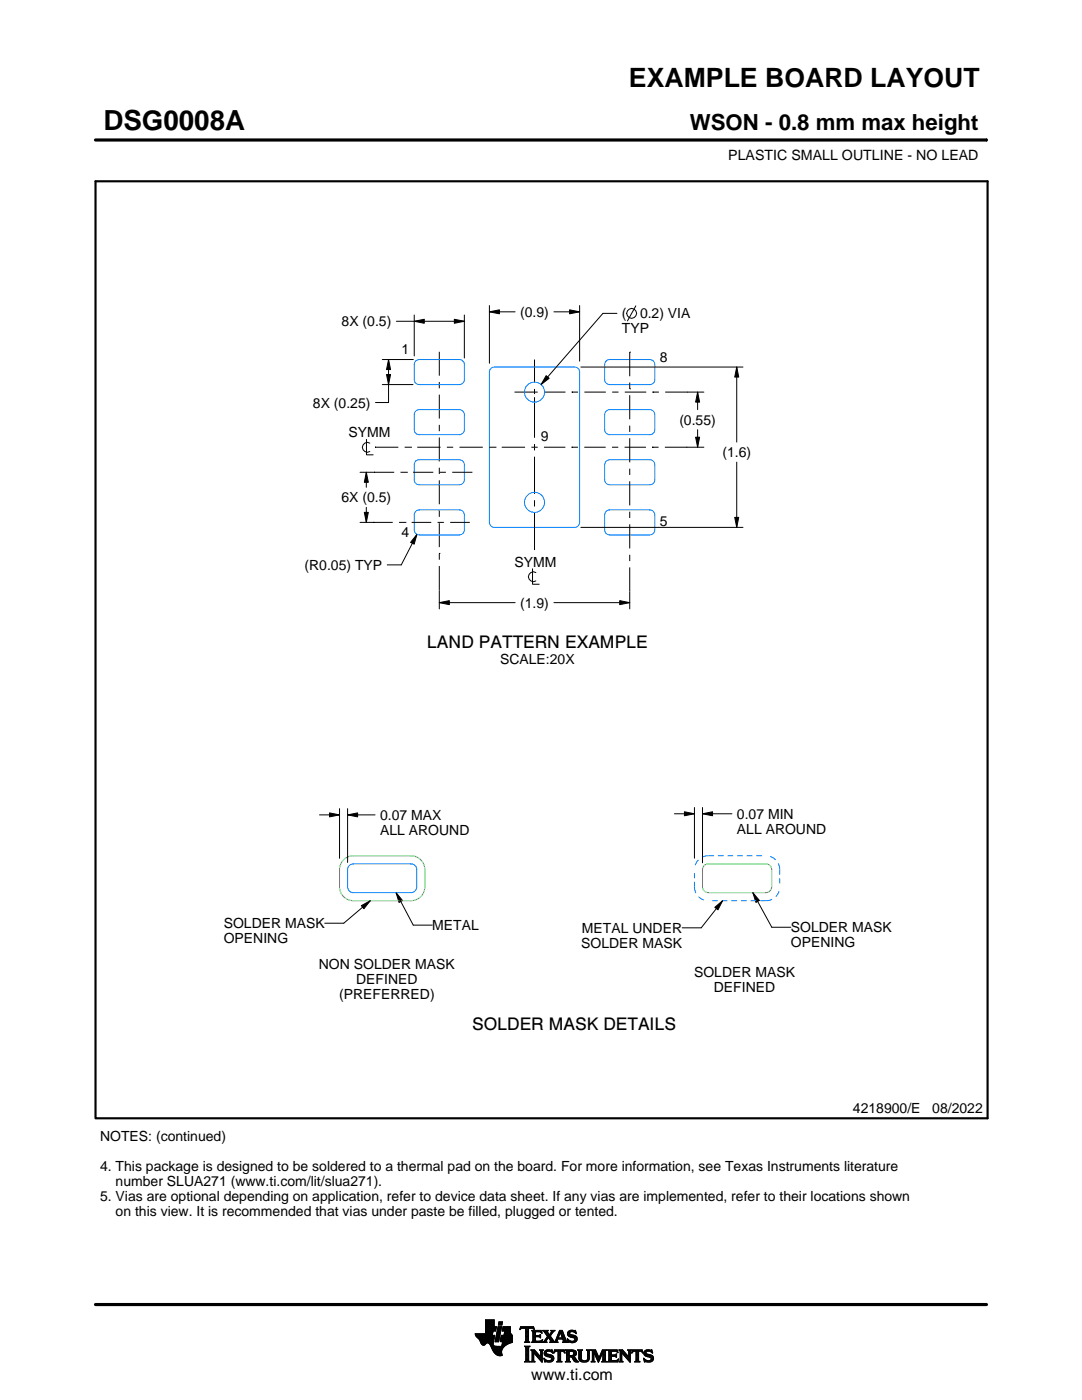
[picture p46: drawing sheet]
<svg xmlns="http://www.w3.org/2000/svg" width="216mm" height="279mm" viewBox="0 0 216 279" stroke-linecap="round" stroke-linejoin="round" font-family="sans-serif">
<defs><g id="words">
<text font-size="5.5" x="20.6" y="26">DSG0008A</text>
<text font-size="5.3" x="125.5" y="17.4">EXAMPLE BOARD LAYOUT</text>
<text font-size="4.4" x="137.7" y="26">WSON - 0.8 mm max height</text>
<g font-size="3.5">
<text x="85.2" y="129.4">LAND PATTERN EXAMPLE</text>
<text x="94.2" y="205.6">SOLDER MASK DETAILS</text>
</g>
<text font-size="3.2" x="106" y="275.3">www.ti.com</text>
<g font-size="2.8">
<text x="145.3" y="32">PLASTIC SMALL OUTLINE - NO LEAD</text>
<text x="68.2" y="65.1">8X (0.5)</text>
<text x="103.8" y="63.2">(0.9)</text>
<text x="124.1" y="63.5">(</text>
<text x="127.7" y="63.5">0.2) VIA</text>
<text x="80.1" y="70.7">1</text>
<text x="124.1" y="66.5">TYP</text>
<text x="131.7" y="72.3">8</text>
<text x="62.4" y="81.3">8X (0.25)</text>
<text x="69.5" y="87.3">SYMM</text>
<text x="107.9" y="88">9</text>
<text x="135.6" y="84.8">(0.55)</text>
<text x="144.1" y="91.2">(1.6)</text>
<text x="68.1" y="100.3">6X (0.5)</text>
<text x="80.1" y="107.2">4</text>
<text x="131.6" y="105">5</text>
<text x="60.8" y="113.7">(R0.05) TYP</text>
<text x="102.7" y="113.1">SYMM</text>
<text x="103.8" y="121.3">(1.9)</text>
<text x="99.8" y="132.5">SCALE:20X</text>
<text x="75.8" y="163.6">0.07 MAX</text>
<text x="75.8" y="166.6">ALL AROUND</text>
<text x="147" y="163.4">0.07 MIN</text>
<text x="147" y="166.4">ALL AROUND</text>
<text x="44.7" y="185.2">SOLDER MASK</text>
<text x="86.3" y="185.6">METAL</text>
<text x="44.7" y="188.2">OPENING</text>
<text x="116" y="189.2">SOLDER MASK</text>
<text x="116.1" y="186.2">METAL UNDER</text>
<text x="157.8" y="186.1">SOLDER MASK</text>
<text x="157.8" y="189.1">OPENING</text>
<text x="63.6" y="193.4">NON SOLDER MASK</text>
<text x="71.1" y="196.4">DEFINED</text>
<text x="138.5" y="194.9">SOLDER MASK</text>
<text x="142.4" y="197.9">DEFINED</text>
<text x="67.7" y="199.4">(PREFERRED)</text>
<text x="20" y="227.8">NOTES: (continued)</text>
<text x="170.2" y="222.2">4218900/E</text>
<text x="186" y="222.2">08/2022</text>
<text x="20" y="233.8">4. This package is designed to be soldered to a thermal pad on the board. For more information, see Texas Instruments literature</text>
<text x="20" y="239.8">5. Vias are optional depending on application, refer to device data sheet. If any vias are implemented, refer to their locations shown</text>
<text x="23.1" y="236.8">number SLUA271 (www.ti.com/lit/slua271).</text>
<text x="23.1" y="242.8">on this view. It is recommended that vias under paste be filled, plugged or tented.</text>
</g>
</g></defs>
<g fill="none" stroke="#000" stroke-width=".2">
<path d="M19.1 27.9h177.7M196.8 27.7v.5M76.3 76.8h6.1M76.3 71.8h6.2M77.1 74.8h.8l-.4 2zM77.5 71.8l.4 2h-.8zM77.5 71.8v8.5h-2.6M79.1 64.1h13.6M82.7 64.1l2-.4v.8zM82.7 62.9v8.1M87.7 70.2v4.8M87.7 76.2v1.3"/>
<path d="M87.7 78.8v4.7M90.7 63.7l2 .4-2 .4zM92.7 62.9v8.6M97.7 62.2l2-.4v.8zM97.7 61v11.5M97.7 62.2h5.1M102.7 78.3h4.6M106.7 71.8v4.6M106.7 77.6v1M106.7 79.3v8.1M108.5 78.3h4.3M109 75l.6 .5-1.6 1.2z"/>
<path d="M110.5 62.2h5.2M113.7 61.8l2 .4-2 .4zM114.1 78.3h.1M114.1 78.3h1.2M115.7 61v11.1M115.9 73.3h32.4M116.6 78.3h4.3M122.2 78.3h1.2M123.1 62.5h-2.8l-12.3 14.2M124.7 78.3h4.3M125.7 77.6h.1M125.7 70.3h.1"/>
<path d="M125.7 70.3v4.8M125.7 76.3v1.3M125.7 78.9v4.8M126.9 61l-1.7 3M130.2 78.3h.1M130.2 78.3h1.3M132.7 78.3h4.3M137 78.3h.1M137.2 78.3h3.3M139.2 78.3l.4 2h-.8zM139.2 78.3v3.5M147 73.3l.4 2h-.8z"/>
<path d="M147 73.3v14.9M71.8 94.3h2.8M73.1 94.3l.4 2h-.8zM73.1 94.3v3M73.1 87.7v3.1h1.4M73.8 88.4a.98 .98 0 0 0-1.5 .9 .98 .98 0 0 0 1.5 .8M74.6 94.3h.1M74.6 94.3h4.1M74.8 89.3h.1M74.8 89.3h4.7M79.9 94.3h1.3M80.7 89.3h1.3"/>
<path d="M81.2 94.3h.1M82 89.3h.1M82.4 94.3h4.1M83.3 89.3h4.6M87.7 84.8v1.3M87.7 87.3v4.8M87.7 93.3v1.3M87.7 95.9v4.7M87.7 94.3h1.3M89.2 89.3h1.2M90.2 94.3h4.1M91.7 89.3h4.6"/>
<path d="M97.6 89.3h1.3M98.9 89.3h.1M100.1 89.3h4.7M106 89.3h1.3M106.7 88.6v1.3M106.7 91.1v7.5M106.7 99.8v1.3M108.5 89.3h4.3M114.1 89.3h.1M114.1 89.3h1.2M116.6 89.3h4.3M122.1 89.3h1.3"/>
<path d="M124.6 89.3h4.3M125.7 84.9v1.3M125.7 87.5v4.8M125.7 93.5v1.3M125.7 96v4.9M130.2 89.3h.1M130.2 89.3h1.2M132.7 89.3h4.2M136.9 89.3h.1M137 89.3h3.5M138.8 87.3h.8l-.4 2zM139.2 85.8v3.5"/>
<path d="M147 92.2v13.1M71.8 104.3h2.6M72.7 102.3h.8l-.4 2zM73.1 101.3v3M74.5 104.3h.1M74.5 104.3h3.9M79.6 104.3h1.3M80.9 104.3h.1M82.1 104.3h4M83.2 106.6l-.6 2-.7-.4zM83.2 106.6l-3.1 6.1h-2.8M87.3 104.3h1.3"/>
<path d="M87.7 110.4h.1M87.7 101.9v1.3M87.7 104.4v4.8M87.7 110.4v1.3M87.7 113v4.7M87.7 117.8v3.7M89.8 104.3h3.9M106.3 113.5v3.1h1.3M106.7 102.3v7.5M106.9 114.3a.98 .98 0 0 0-1.5 .8 .98 .98 0 0 0 1.5 .8M115.9 105.3h32.4M123.7 119.9l2 .4-2 .4z"/>
<path d="M125.7 102.1v1.3M125.7 104.6v4.9M125.7 110.7v1.3M125.7 113.2v4.9M125.7 118.1v3.4M146.6 103.3h.8l-.4 2zM87.7 120.3l2-.4v.8zM87.7 120.3h15.1M110.5 120.3h15.2M63.7 162.6h4M65.7 162.2l2 .4-2 .4zM67.7 161.4v9.9"/>
<path d="M69.4 162.6l2-.4v.8zM69.4 161.4v10.7M69.4 162.6h5.4M73.9 179.8l-5.3 4.4h-3.8M79 178.1l1.3 1.6-.7 .4zM79 178.1l3.5 6.5h3.8M134.6 162.4h4M136.6 162l2 .4-2 .4zM138.6 161.2v10.1M140.2 162.4l2-.4v.8zM140.2 161.2v11M140.2 162.4h5.8"/>
<path d="M144.2 179.8l-4.3 5.4h-3.8M150.2 178.1l1.3 1.6-.7 .4zM150.2 178.1l3.8 7h3.8M72.1 180.7l1.8-.9-1.3 1.6zM142.6 181.1l1.6-1.3-.9 1.8zM94.8 266.2h3.5M94.8 266.3h3.5M94.9 266.4h3.3M94.9 266.5h3.8l-.2 1.2M94.9 266.5h3.8M95 266.6h3.7M95 266.7h3.7"/>
<path d="M95.1 266.8h3.6M95.2 266.9h3.4M95.3 267h3.3M95.4 267.1h3.2M95.5 267.2h3.1M95.6 267.3h3M95.7 267.4h2.8M95.7 267.5h2.8M95.8 267.6h2.7M95.8 267.7h2.7M95.9 267.8h2.6M95.9 267.9h2.5"/>
<path d="M95.9 268h2.5M96 268h1.1M96 268.1h1M96.1 268.2h.8M96.1 268.3h.7M96.2 268.4h.6M96.3 268.4h.4M96.9 266.1h1.4M96.9 266h1.4M96.9 265.9h1.4M96.9 265.8h1.5M96.9 265.7h1.5"/>
<path d="M96.9 264.7l2.2 .1-.2 .9h-.5l-.2 .8M96.9 265.6h2M96.9 265.5h2M96.9 265.4h2M96.9 265.3h2.1M96.9 265.2h2.1M96.9 265.1h2.1M96.9 265h2.1M96.9 264.9h2.1M96.9 264.8h2.2M96.9 264.6h1.7M96.9 264.5h1.7"/>
<path d="M96.9 264.4h1.7M96.9 264.3h1.7M96.9 264.2h1.7M96.9 264.1h1.7M96.9 264h1.7M96.9 263.9h1.7M96.9 263.8h1.7M96.9 263.7h1.7M96.9 263.6h1.7M96.9 263.5h1.7M96.9 263.4h1.7M97.5 268h.9"/>
<path d="M97.6 268.1h.8M97.7 268.2h.7M97.7 268.3h.7M97.8 268.4h.6M97.9 268.5h.6M97.9 268.6h.7M98 268.7h1.1M98 268.8h2.6M98 268.8h2.5M98.1 268.9h2.3M98.1 269h2.3M98.1 269.1h2.2"/>
<path d="M98.2 269.2h2.1M98.2 269.2h2M98.2 269.3h2M98.3 269.4h1.9M98.3 269.5h1.8M98.4 269.6h1.7M98.4 268v.4l.3 .2 2 .1M98.5 269.7h1.6M98.5 267.7l-.1 .3M98.5 269.8h1.6M98.6 269.9h1.5M98.6 264.8v-1.4h-1.7v2.8h-2.1l.1 .3 .8 .9 .6 1h.4l.5-.4 .4 .1 1 1.8 .8 .6h.8l-.1-1.1 .8-.9"/>
<path d="M98.6 270h1.5M98.7 270h1.4M98.8 270.1h1.3M98.8 267.7h.7M98.8 267.6h.7M98.8 267.5h.7M98.9 270.2h1.2M98.9 267.4h.7M98.9 267.3h.7M98.9 267.2h.7M98.9 267.1h.7M98.9 267h.7"/>
<path d="M98.9 270.3h1.3M99 266.9h.6M99 266.9h.7M99 266.8h.7M99 266.7h.7M99 266.6h.7M99 266.5h.7M99.1 270.4h1.1M99.1 266.4h.7M99.1 266.3h.7M99.1 266.2h.7M99.1 266.1h.7"/>
<path d="M99.1 266h.7M99.2 265.9h.7M99.2 265.8h.7M99.2 270.4h1M99.2 265.7h.7M99.2 265.6h.7M99.2 265.5h.7M99.3 265.4h.6M99.3 265.4h.7M99.3 265.3h.7M99.3 265.2h.7M99.3 265.1h.7"/>
<path d="M99.3 265h.7M99.4 270.5h.8M99.4 264.9h.7M99.4 264.8h.7M99.4 264.8h.7l-.6 3h-.7zM99.4 264.5l.2-.7h.7l-.2 .7h-.7M99.5 264.4h.6M99.5 264.3h.7M99.5 264.2h.7M99.5 264.1h.7M99.5 264h.7M99.5 263.9h.7"/>
<path d="M99.6 263.8h.7M99.8 270.6h.1M99.8 267.7h2.4M99.8 267.6h2.4M99.8 267.5h2.4M99.9 267.4h2.3M99.9 267.3h2.3M99.9 267.2h2.3M99.9 267.1h2.3M99.9 267h2.3M99.9 266.9h2.3M100 266.9h2.2"/>
<path d="M100 266.8h2.2M100 266.7h2.2M100 266.6h2.2M100 266.5h2.2M100.1 268.6h.7M100.2 268.5h.7M100.2 268.4h.8M100.2 268.4h.9M100.2 268.3h1M100.2 268.2h1.2M100.2 265.6h1.6M100.2 268.1h1.4"/>
<path d="M100.2 265.5h1.6M100.2 268h1.6M100.3 265.4h1.5M100.3 268h1.7M100.3 267.9h1.9M100.3 265.3h1.5M100.3 267.8h1.9M100.3 265.2h1.5M100.3 265.1h1.5M100.3 265h1.5M100.4 264.9h1.4M100.4 264.8h1.4"/>
<path d="M100.6 266.5l.1-.8h-.5l.2-.9h1.4l.1 1.1 .3 .6v1.4l-1.3 .6M100.6 266.4h1.5M100.6 266.3h1.4M100.6 266.2h1.4M100.6 266.1h1.3M100.7 266h1.2M100.7 265.9h1.2M100.7 265.8h1.1M100.7 265.7h1.1M102.2 266.5h-2.2l-.2 1.1 .1 .2h.4l-.2 .9M103.7 265.3h.1M103.8 265.2h.2"/>
<path d="M103.8 265h2.8M103.8 264.9h2.7M103.9 264.8h2.6M104.7 267.8h1M104.7 271.8h1.1M104.7 268.7h1M104.8 267.7h.7M104.8 271.7h.8M104.9 265.2h.6M104.9 268.9h.6M104.9 267.6h.6M104.9 267.5l-.2 .3"/>
<path d="M104.9 267.5h.6M104.9 267.4h.6M104.9 267.3h.6M104.9 267.2h.6M104.9 267.1h.6M104.9 267h.6M104.9 266.8h.6M104.9 266.7h.6M104.9 266.6h.6M104.9 266.5h.6M104.9 266.4h.6M104.9 266.3h.6"/>
<path d="M104.9 266.2h.6M104.9 266.1h.6M104.9 265.9h.6M104.9 265.8h.6M104.9 265.7h.6M104.9 265.6h.6M104.9 265.5h.6M104.9 265.4h.6M104.9 265.3h.6M104.9 271.5h.6M104.9 269h.6M104.9 271.4h.6"/>
<path d="M104.9 271.4v-2.4l-.2-.4h1.1l-.3 .4v2.4M104.9 271.4l-.2 .4h1.1l-.3-.4M104.9 271.3h.6M104.9 271.2h.6M104.9 271.1h.6M104.9 271h.6M104.9 270.9h.6M104.9 270.8h.6M104.9 270.6h.6M104.9 270.5h.6M104.9 270.4h.6M104.9 270.3h.6"/>
<path d="M104.9 270.2h.6M104.9 270.1h.6M104.9 270h.6M104.9 269.9h.6M104.9 269.8h.6M104.9 269.6h.6M104.9 269.5h.6M104.9 269.4h.6M104.9 269.3h.6M104.9 269.2h.6M104.9 269.1h.6M105.5 267.5l.2 .3"/>
<path d="M105.5 267.5v-2.3l.7-.1 .4 .3-.1-.6h-2.6l-.1 .6 .4-.3 .7 .1v2.3M105.7 267.8h-1M105.9 271.8h.8M105.9 269.4h.8M106.1 269.5h.7M106.1 267.8h2M106.1 271.7h.5M106.2 269.6h.7M106.2 271.5h.3M106.2 265.6h1.8M106.2 269.8h.8M106.2 271.4h.3"/>
<path d="M106.2 271.4l-.3 .4h.8l-.2-.4M106.2 271.3h.3M106.2 271.2h.3M106.2 271.1h.3M106.2 271h.3M106.2 270.9h.3M106.2 270.8h.3M106.2 270.6h.3M106.2 270.5h.3M106.2 270.4h.3M106.2 270.3h.3M106.2 270.2h.3"/>
<path d="M106.2 270.1h.3M106.2 270h1M106.2 269.9h.9M106.2 269.8v1.6M106.2 269.8l-.3-.4h.8l1.2 1.4M106.3 267.7h1.8M106.3 265.7h1.8M106.3 267.6h.6M106.3 265.8h.6M106.3 267.5l-.2 .3M106.3 267.5h.5M106.3 267.4h.5"/>
<path d="M106.3 267.3h.5M106.3 267.2h.5M106.3 267.1h.5M106.3 267h.5M106.3 266.8h.5M106.3 266.7h1.6M106.3 266.6h1.6M106.3 266.5h.5M106.3 266.4h.5M106.3 266.3h.5M106.3 266.2h.5M106.3 266.1h.5"/>
<path d="M106.3 265.9h.5M106.4 265.2h.2M106.5 270h.1M106.5 270v1.4M106.5 265.3h.1M106.6 270.1h.7M106.7 270.2h.7M106.8 270.3h.7M106.8 265.9l.2-.1h.6l.6 .2-.2-.5h-1.9l.2 .3v1.7M106.8 265.9v.6h.8l.3-.2v.7M106.9 270.4h.7M107 270.5h.7"/>
<path d="M107.1 270.6h.7M107.2 270.8h1M107.3 270.9h.9M107.4 271h.8M107.5 271.1h.7M107.6 271.2h.6M107.6 266.5h.3M107.7 271.3h.5M107.7 269.4h.7M107.7 266.8h.2M107.7 267.6h.5M107.8 266.4h.1"/>
<path d="M107.8 271.4h.4M107.8 267h.1M107.8 265.8h.3M107.8 269.5h.5M107.9 271.5h.3M107.9 269.6h.3M107.9 267l-.3-.2h-.8l.1 .8h.9l.5-.2M107.9 269.8h.3M107.9 270.6h.3M107.9 270.5h.3M107.9 270.4h.3M107.9 270.3h.3"/>
<path d="M107.9 270.2h.3M107.9 270.1h.3M107.9 270h.3M107.9 269.9h.3M107.9 269.8v1M107.9 269.8l-.2-.4h.7l-.2 .4M108 271.7h.2M108 265.9h.1M108 267.5h.2M108.1 271.8h.1M108.1 266.1h.1M108.2 267.4h.1"/>
<path d="M108.2 269.8v2.1l-1.7-1.9M108.2 267.8h.9M108.3 267.4l-.2 .5-2-.1M108.3 265.6h1M108.5 267.7h.5M108.5 271.1l.8 .4h.5l.2-.2-.1-.3-1-.4-.3-.3 .1-.7 .8-.2 .5 .1 .2-.1 .1 .6-.9-.3-.3 .1-.1 .3 1.3 .4 .2 .6M108.5 271.1h.1M108.5 265.7h.7M108.5 271.2h.2M108.6 271.3h.2M108.6 270.1h.4M108.6 270h.4"/>
<path d="M108.6 270.2h.6M108.6 267.6h.4M108.6 271.4h.4M108.6 269.9h.4M108.6 270.3h1M108.6 265.8h.7M108.6 271.5h.8M108.6 269.8h.5M108.7 271.7h1.5M108.7 270.4h1.3M108.7 267.5h.3M108.7 271.8h.1"/>
<path d="M108.7 265.9h.6M108.7 269.6h1.5M108.8 267.4h.3M108.8 270.5h1.5M108.8 266.1h.6M108.8 269.5h1.4M108.8 267.3h.4M108.9 266.2h.6M108.9 267.2h.4M108.9 266.3h.6M108.9 270.6h1.5M109 267.1h.3"/>
<path d="M109 266.4h1M109.1 271.8h.9M109.1 269.4h.7M109.1 267h.9M109.1 266.5h.8M109.1 267.8h-.9M109.2 266.8h.8M109.2 266.6h.6M109.2 266.7h.7M109.2 266.7l-.6 .9-.4 .2M109.3 270.8h1.1M109.5 267.1h.6"/>
<path d="M109.6 267.2h.6M109.7 271.5h.7M109.7 267.3h.6M109.7 267.8l.2-.1-.5-.8-.4 .8 .1 .1M109.7 267.8h1.6M109.7 266.3h.4M109.7 267.4h.6M109.8 270.9h.7M109.8 266.2h.3M109.8 266.6l.9 1.2 1-2.3h.5l.8 2.1 .3 .2M109.8 267.5h.6M109.9 266.1h.3"/>
<path d="M109.9 269.8h.4M109.9 267.6h.6M109.9 267.7h.7M109.9 271.4h.5M109.9 265.9h.4M110 271h.5M110 265.6h.7M110 265.9l-.4 .5-.4-.6 .2-.3h-1.1l.9 1.2M110 265.9l.1-.2-.2-.2h.8l-.9 1.1M110 271.3h.5M110 265.8h.4M110 271.1h.5"/>
<path d="M110 271.2h.5M110.1 269.4h.1M110.1 265.7h.4M110.1 269.9h.2M110.2 270h.1M110.5 270h.1M110.5 269.9h.2M110.5 271.1l-.3 .6-.7 .2-.6-.2-.2 .1-.2-.7M110.5 269.8h.3M110.6 269.6h2.1M110.6 269.5h2M110.6 269.4h2"/>
<path d="M110.7 267.7h.5M110.8 267.6h.4M110.9 267.5h.3M110.9 267.4h.3M111 267.3h.3M111 267.2h1.8M111 267.1h1.8M111.1 267h.3M111.1 271.8h1M111.1 266.8h.4M111.2 266.7h.3M111.2 267.5l.1-.2h1l.1 .2"/>
<path d="M111.2 267.5v.3h.1M111.2 266.6h.3M111.3 266.5h.3M111.3 271.7h.6M111.3 266.4h.3M111.3 271.5h.6M111.3 267.8h-1.6M111.3 269.8h.6M111.4 266.3h.3M111.4 271.4h.5M111.4 271.4l-.1-1.7h-.4l-.4 .4 .2-.7h1.9l.1 .7-.4-.4h-.4v1.7M111.4 270.5h.5"/>
<path d="M111.4 270.4h.5M111.4 270.3h.5M111.4 270.2h.5M111.4 270.1h.5M111.4 270h.5M111.4 269.9h.5M111.4 271.4l-.3 .4h1l-.2-.4M111.4 271.3h.5M111.4 271.2h.5M111.4 271.1h.5M111.4 271h.5M111.4 270.9h.5"/>
<path d="M111.4 270.8h.5M111.4 270.6h.5M111.4 266.2h.3M111.4 266.1h.4M111.5 265.9h.9M111.5 265.8h.8M111.6 265.7h.7M111.6 265.6h.6M111.8 265.9l.4 1.1h-.8zM111.9 266.1h.5M111.9 266.2h.5M111.9 266.3h.6"/>
<path d="M112 266.4h.5M112 266.5h.6M112.1 266.6h.5M112.1 266.7h.6M112.1 266.8h.6M112.2 267h.5M112.2 267.8h1.1M112.3 267.3h.6M112.3 267.4h.6M112.4 267.5h.6M112.4 267.5v.3h-.2M112.4 269.8h.3"/>
<path d="M112.4 267.6h.6M112.4 267.7h.7M112.6 269.9h.1M112.6 270h.2M112.8 271.8h1M112.8 269.4h1.6M113 269.5h1.7M113 271.7h.7M113 269.6h1.9M113 271.5h.6M113 269.8h.6M113 271.4h.6"/>
<path d="M113 271.4l-.2 .4h1l-.2-.4M113 271.3h.6M113 271.2h.6M113 271.1h.6M113 271h.6M113 270.9h.6M113 270.8h1.5M113 270.6h1.6M113 270.5h1.8M113 270.4h.6M113 270.3h.6M113 270.2h.6"/>
<path d="M113 270.1h.6M113 270h.6M113 269.9h.6M113 269.8v1.6M113 269.8l-.2-.4h1.5l.5 .2 .2 .3v.4l-.2 .3-.4 .1M113.2 267.3h.2M113.2 267.4h.3M113.2 266.2h.5M113.2 266.3h.6M113.2 266.1h.5M113.3 267.5h.3M113.3 267.8h-1.1"/>
<path d="M113.3 266.4h.9M113.3 265.9h.4M113.3 267.6h.6M113.3 266.5h1.3M113.3 267.7h1.6M113.3 265.8h.5M113.3 267.8h.2M113.4 266.6h1.5M113.4 265.7h1.5M113.4 265.7l.5-.2 .7 .1 .2-.1 .1 .7-.7-.4h-.4l-.1 .3 .1 .2 .9 .2 .4 .3 .1 .5-.3 .5-.6 .2-.7-.2-.2 .1-.2-.7 .9 .5 .4-.1 .2-.3-.1-.3-1.2-.4-.2-.5zM113.5 266.7h1.5M113.5 265.6h1.4"/>
<path d="M113.6 271.4v-.6h.4l.7 .9 .8 .1M113.6 269.9l.1-.2 .7 .2v.4l-.4 .2M113.6 269.9v.6M113.7 267.8h1.1M113.8 266.8h1.3M113.8 265.5h.6M114 268h.4M114.1 270.9h.6M114.2 271h.6M114.2 271.1h.7M114.3 271.2h.6M114.3 267h.8"/>
<path d="M114.3 269.8h.7M114.3 270.4h.6M114.4 271.3h.6M114.4 270.7l1.1 1.1M114.4 270.7h.1M114.4 271.4h.7M114.4 269.9h.6M114.4 270.3h.6M114.5 267.6h.5M114.5 270.2h.5M114.5 270h.5M114.5 265.8h.4"/>
<path d="M114.5 270.1h.5M114.5 271.5h.7M114.6 271.7h.7M114.6 267.1h.6M114.6 267.5h.5M114.7 267.2h.5M114.7 267.4h.5M114.7 265.9h.3M114.7 267.3h.5M114.7 271.8h.8M114.8 266.1h.2M114.9 266.2h.1"/>
<path d="M115.3 269.4h.9M115.4 269.5h.7M115.5 269.6h.5M115.5 269.8h.5M115.5 269.8v1.4l.4 .5 .6 .2 .6-.1 .4-.3 .1-.5M115.5 271h.5M115.5 270.9h.5M115.5 270.8h.5M115.5 270.6h.5M115.5 270.5h.5M115.5 270.4h.5M115.5 270.3h.5"/>
<path d="M115.5 270.2h.5M115.5 270.1h.5M115.5 270h.5M115.5 269.9h.5M115.5 269.8l-.2-.4h.9l-.2 .4M115.5 271.1h.5M115.5 271.2h.5M115.5 271.3h.6M115.6 271.4h.6M115.7 271.5h.8M115.8 271.7h1.5M116 271l.2 .4 .4 .2 .5-.2 .2-.4"/>
<path d="M116 269.8v1.2M116 271.8h1.1M116.8 271.5h.6M117 269.4h.8M117.1 271.4h.4M117.2 269.5h.5M117.2 271.3h.4M117.2 269.6h.4M117.2 271.2h.4M117.2 271.1h.4M117.3 269.8h.3M117.3 271h.3"/>
<path d="M117.3 270.9h.3M117.3 270.8h.3M117.3 270.6h.3M117.3 270.5h.3M117.3 270.4h.3M117.3 270.3h.3M117.3 270.2h.3M117.3 270.1h.3M117.3 270h.3M117.3 269.9h.3M117.6 269.8l.2-.4h-.8l.2 .3 .1 1.3M117.6 269.8v1.2"/>
<path d="M118 271.8h.7M118 269.4h.8M118.1 269.5h.8M118.1 271.7h.5M118.2 269.6h.7M118.2 271.5h.3M118.2 269.8h.8M118.2 271.4h.3M118.2 269.8l-.2-.4h.8l.7 1.6 .7-1.6h.9l-.3 .4M118.2 271.4l-.2 .4h.7l-.2-.4M118.2 271.3h.3M118.2 271.2h.3"/>
<path d="M118.2 271.1h.3M118.2 271h.3M118.2 270.9h.3M118.2 270.8h.3M118.2 270.6h.3M118.2 270.5h.3M118.2 270.4h.3M118.2 270.3h.3M118.2 270.2h.3M118.2 270.1h.3M118.2 270h.9M118.2 269.9h.8"/>
<path d="M118.2 269.8v1.6M118.6 270.1h.5M118.6 270.2h.6M118.7 270.3h.5M118.7 270.4h.6M118.8 270.5h.5M118.8 270.6h.6M118.9 270.8h.5M118.9 270.9h.6M119 271h.8M119 271.1h.8M119.1 271.2h.6"/>
<path d="M119.1 271.3h.6M119.2 271.4h.4M119.2 271.5h.4M119.3 271.7h.2M119.3 271.8h.2M119.6 270.9h.3M119.6 270.8h.3M119.7 270.6h.3M119.7 270.5h.3M119.8 270.4h.3M119.8 270.3h.3M119.9 270.2h.3"/>
<path d="M119.9 270.1h.3M120 270h.8M120 269.9h.8M120 269.8h.8M120.1 271.8h1M120.1 269.6h.7M120.1 269.5h.8M120.2 269.4h.9M120.2 271.7h.7M120.3 271.5h.5M120.3 271.4h.5M120.3 271.4l-.2 .4h1l-.3-.4"/>
<path d="M120.3 271.4v-1.5l-.9 2-.9-2v1.5M120.3 271.3h.5M120.3 271.2h.5M120.3 271.1h.5M120.3 271h.5M120.3 270.9h.5M120.3 270.8h.5M120.3 270.6h.5M120.3 270.5h.5M120.3 270.4h.5M120.3 270.3h.5M120.3 270.2h.5"/>
<path d="M120.3 270.1h.5M120.8 269.8v1.6M121.2 271.8h2M121.2 269.4h1.9M121.4 269.5h1.8M121.4 271.7h1.9M121.5 269.6h1.7M121.5 271.5h1.8M121.5 269.8h.5M121.5 271.4h.5M121.5 269.8l-.3-.4h1.9l.2 .6M121.5 269.9h.5"/>
<path d="M121.5 269.8v1.6M121.5 271.3h.5M121.5 271.2h.5M121.5 271.1h.5M121.5 271h.5M121.5 270.9h.5M121.5 270.8h.5M121.5 270.6h1.5M121.5 270.5h1.5M121.5 270.4h1.5M121.5 270.3h.5M121.5 270.2h.5"/>
<path d="M121.5 270.1h.5M121.5 270h.5M122.6 270.4l.4-.2v.7l-.2-.2h-.8v.8h.2M122.9 270.8h.1M122.9 270.3h.1M123 269.8h.3M123.1 271.4h.3M123.2 269.9h.1M123.3 270h.1M123.3 270l-.4-.3h-.8l-.1 .7M123.3 271.3h.1M123.4 271.2h.1"/>
<path d="M123.4 271.2l-.2 .6h-2l.3-.4M123.4 271.2l-.3 .3h-.4M123.5 271.8h.8M123.5 269.4h.7M123.6 269.5h.7M123.7 271.7h.5M123.7 269.6h.7M123.7 271.5h.4M123.7 269.8h.8M123.7 271.4h.4M123.7 271.4l-.2 .4h.8l-.2-.4M123.7 271.3h.4"/>
<path d="M123.7 271.2h.4M123.7 271.1h.4M123.7 271h.4M123.7 270.9h.4M123.7 270.8h.4M123.7 270.6h.4M123.7 270.5h.4M123.7 270.4h.4M123.7 270.3h.4M123.7 270.2h.4M123.7 270.1h.4M123.7 270h1"/>
<path d="M123.7 269.9h.9M123.7 269.8v1.6M123.7 269.8l-.2-.4h.7l1.2 1.4 .1-1M124.1 270v1.4M124.1 270h.1M124.2 270.1h.6M124.2 270.2h.7M124.3 270.3h.7M124.4 270.4h.7M124.5 270.5h.7M124.6 270.6h.7M124.7 270.8h1.1"/>
<path d="M124.8 270.9h1M124.9 271h.9M125 271.1h.8M125.1 271.2h.7M125.2 271.3h.6M125.2 269.4h.8M125.3 271.4h.5M125.4 269.5h.5M125.4 271.5h.4M125.4 269.6h.4M125.5 269.8h.3M125.5 269.8l-.3-.4h.8l-.2 .4"/>
<path d="M125.5 270.4h.3M125.5 270.3h.3M125.5 270.2h.3M125.5 270.1h.3M125.5 270h.3M125.5 269.9h.3M125.5 270.6h.3M125.5 270.5h.3M125.5 271.7h.3M125.6 271.8h.2M125.8 269.8v2.1l-1.7-1.9M126 270h.1"/>
<path d="M126.1 269.9h.1M126.1 269.8h.3M126.1 269.6h2.1M126.2 269.5h2M126.2 269.4h2M126.6 271.8h1.1M126.9 271.7h.6M126.9 271.5h.5M126.9 269.8h.5M126.9 271.4h.5M126.9 271.4v-1.7h-.5l-.3 .4 .1-.7h1.9l.2 .7-.4-.4h-.5v1.7M126.9 270.5h.5"/>
<path d="M126.9 270.4h.5M126.9 270.3h.5M126.9 270.2h.5M126.9 270.1h.5M126.9 270h.5M126.9 269.9h.5M126.9 271.4l-.3 .4h1.1l-.3-.4M126.9 271.3h.5M126.9 271.2h.5M126.9 271.1h.5M126.9 271h.5M126.9 270.9h.5"/>
<path d="M126.9 270.8h.5M126.9 270.6h.5M128 269.8h.3M128.1 269.9h.2M128.2 270h.1M128.4 271.1h.1M128.4 271.2h.2M128.5 271.3h.2M128.5 270.1h.4M128.5 270h.4M128.5 270.2h.6M128.5 271.4h.4"/>
<path d="M128.5 269.9h.4M128.5 270.3h1M128.5 271.5h.8M128.5 269.8h.5M128.6 271.7h1.5M128.6 270.4h1.3M128.6 271.8h.1M128.6 269.6h1.5M128.7 270.5h1.5M128.7 269.5h1.4M128.8 270.6h1.5M128.9 271.8h1"/>
<path d="M129 269.4h.7M129.1 270.8l-.6-.4 .1-.7 .5-.3 .8 .1 .2-.1 .1 .7-.8-.4-.4 .1-.1 .2 1.3 .5 .2 .6M129.1 270.8l.8 .2v.4l-.7 .1-.8-.4M129.2 270.8h1.1M129.6 271.5h.7M129.6 270.9h.8M129.8 269.8h.4M129.8 271.4h.5M129.9 271h.5M129.9 271.3h.5M129.9 271.1h.5M129.9 271.2h.5"/>
<path d="M129.9 269.4h.2M130 269.9h.2M130.1 270h.1M130.4 271.1l-.3 .6-.7 .2-.6-.2-.2 .1-.2-.7"/>
<circle cx="126" cy="62.5" r=".98"/>
</g>
<g fill="#000">
<path d="M77.1 74.8h.8l-.4 2zM77.5 71.8l.4 2h-.8zM82.7 64.1l2-.4v.8zM90.7 63.7l2 .4-2 .4zM97.7 62.2l2-.4v.8zM109 75l.6 .5-1.6 1.2zM113.7 61.8l2 .4-2 .4zM139.2 78.3l.4 2h-.8zM147 73.3l.4 2h-.8zM73.1 94.3l.4 2h-.8zM138.8 87.3h.8l-.4 2zM72.7 102.3h.8l-.4 2z"/>
<path d="M83.2 106.6l-.6 2-.7-.4zM146.6 103.3h.8l-.4 2zM87.7 120.3l2-.4v.8zM123.7 119.9l2 .4-2 .4zM65.7 162.2l2 .4-2 .4zM69.4 162.6l2-.4v.8zM72.1 180.7l1.8-.9-1.3 1.6zM79 178.1l1.3 1.6-.7 .4zM136.6 162l2 .4-2 .4zM140.2 162.4l2-.4v.8zM142.6 181.1l1.6-1.3-.9 1.8zM150.2 178.1l1.3 1.6-.7 .4z"/>
</g>
<path d="M19.1 36.2h178v187h-178z" fill="none" stroke="#000" stroke-width=".43"/>
<path d="M19 27.9h177.8M19 260.3h177.8" fill="none" stroke="#000" stroke-width=".63"/>
<g fill="none" stroke="#0080ff" stroke-width=".2">
<path d="M82.9 72l.8-.2h8a1 1 0 0 1 1 1v3a1 1 0 0 1-1 1h-8a1 1 0 0 1-1-1v-3zM97.9 73.5l.8-.2h16a1 1 0 0 1 1 1v30a1 1 0 0 1-1 1h-16a1 1 0 0 1-1-1v-30zM120.9 72l.8-.2h8a1 1 0 0 1 1 1v3a1 1 0 0 1-1 1h-8a1 1 0 0 1-1-1v-3zM82.9 82l.8-.2h8a1 1 0 0 1 1 1v3a1 1 0 0 1-1 1h-8a1 1 0 0 1-1-1v-3zM82.9 92l.8-.2h8a1 1 0 0 1 1 1v3a1 1 0 0 1-1 1h-8a1 1 0 0 1-1-1v-3zM120.9 92l.8-.2h8a1 1 0 0 1 1 1v3a1 1 0 0 1-1 1h-8a1 1 0 0 1-1-1v-3zM120.9 82l.8-.2h8a1 1 0 0 1 1 1v3a1 1 0 0 1-1 1h-8a1 1 0 0 1-1-1v-3zM82.9 102l.8-.2h8a1 1 0 0 1 1 1v3a1 1 0 0 1-1 1h-8a1 1 0 0 1-1-1v-3zM120.9 102l.8-.2h8a1 1 0 0 1 1 1v3a1 1 0 0 1-1 1h-8a1 1 0 0 1-1-1v-3zM69.8 172.6l.7-.2h11.5a1.15 1.15 0 0 1 1.2 1.1v3.5a1.15 1.15 0 0 1-1.2 1.1h-11.5a1.15 1.15 0 0 1-1.1-1.1v-3.5v-.3zM138.6 176v1.4l.3 .8M138.6 173.5h.1"/>
<path d="M138.6 174.2v1.1M138.9 178.2h.1M139.4 178.9l1.1 .7M139.4 171.6l-.7 1.1M142.1 179.8h1.1M142.5 170.8h-1.5l-.9 .3M143.2 170.8h1.2M144 179.8h1.2M145.2 170.8h1.1M145.9 179.8h1.2M147.1 170.8h1.1M147.8 179.8h1.2"/>
<path d="M149 170.8h1.1M149.8 179.8h1.1M150.9 170.8h1.2M153.7 170.9l1.1 .7M154.1 179.5l-.9 .2-1.5 .1M155.3 172.3l.3 .9v1.4M155.5 177.8l-.7 1.1M155.6 175.3v1M155.6 177h.1"/>
<circle cx="106.7" cy="78.3" r="2"/>
<circle cx="106.7" cy="100.3" r="2"/>
</g>
<path d="M68.8 171.4l1.1-.5 .6-.1h11.5a2.76 2.76 0 0 1 2.8 2.7v3.5a2.76 2.76 0 0 1-2.8 2.8h-11.5a2.76 2.76 0 0 1-2.8-2.8v-3.5a2.75 2.75 0 0 1 1.1-2.1zM140.4 172.9l.6-.4 .3-.1h11.5a1.15 1.15 0 0 1 1.2 1.1v3.5a1.15 1.15 0 0 1-1.2 1.1h-11.5a1.15 1.15 0 0 1-1.1-1.1v-3.5z" fill="none" stroke="#6ef200" stroke-width=".2"/>
<use href="#words"/>
</svg>
